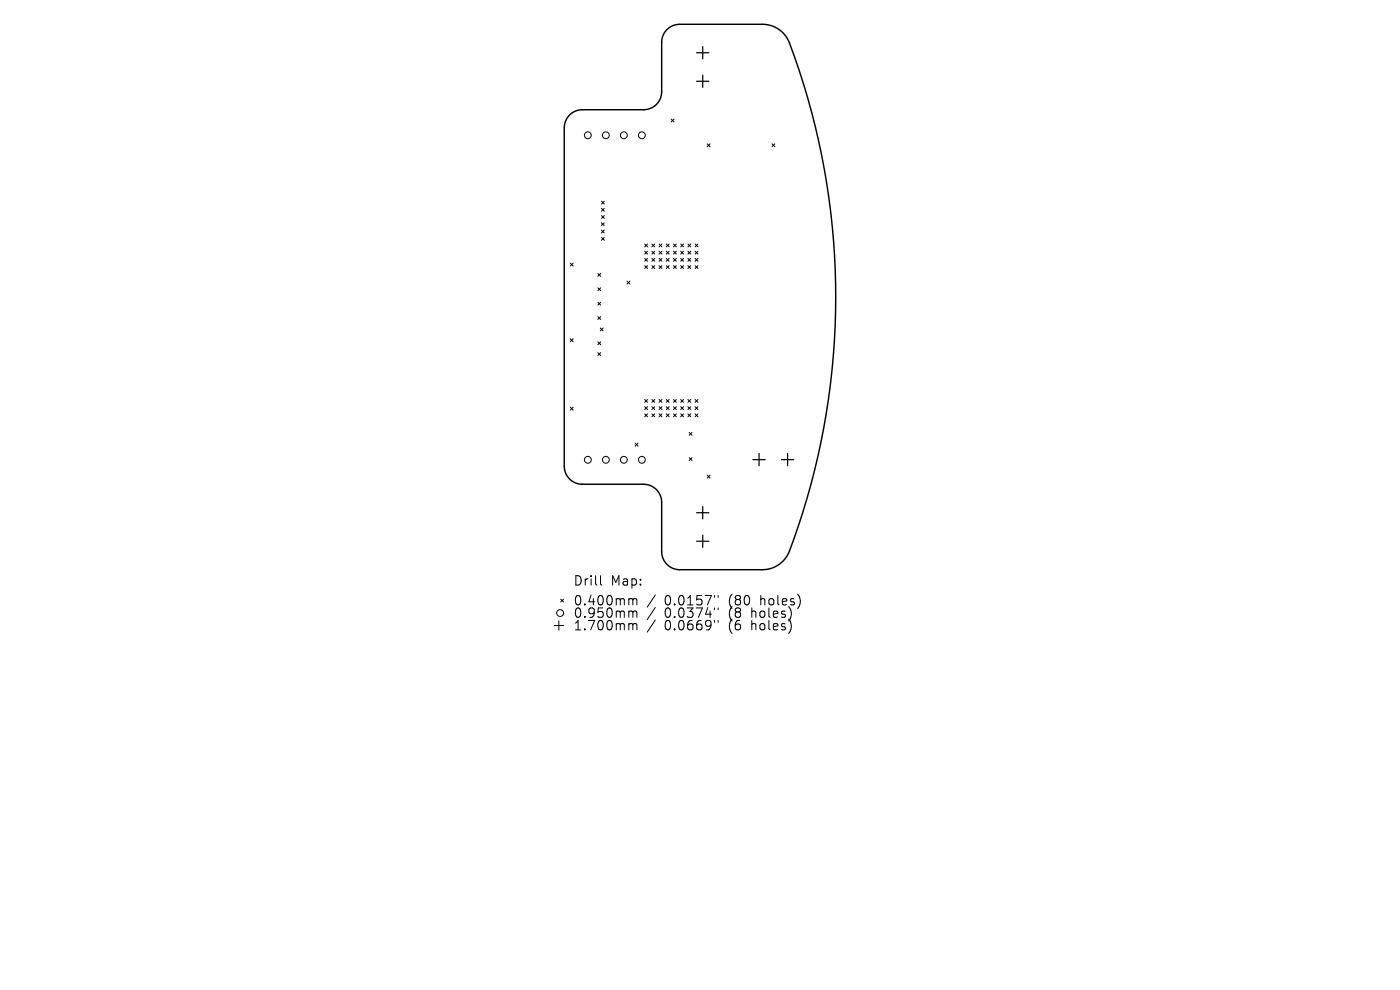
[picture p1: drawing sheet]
<svg xmlns="http://www.w3.org/2000/svg" width="297mm" height="210mm" viewBox="0 0 297 210" stroke-linecap="round" stroke-linejoin="round" font-family="sans-serif">
<defs><g id="words">
<g font-size="2.8">
<text x="121.6" y="124.5">Drill</text>
<text x="129.6" y="124.5">Map:</text>
<text x="121.6" y="128.7">0.400mm</text>
<text x="121.6" y="131.3">0.950mm</text>
<text x="141" y="128.7">0.0157&quot;</text>
<text x="141" y="131.3">0.0374&quot;</text>
<text x="154.7" y="128.7">(80</text>
<text x="154.7" y="131.3">(8</text>
<text x="159.7" y="131.3">holes)</text>
<text x="161.6" y="128.7">holes)</text>
<text x="121.6" y="134">1.700mm</text>
<text x="141" y="134">0.0669&quot;</text>
<text x="154.7" y="134">(6</text>
<text x="159.7" y="134">holes)</text>
</g>
</g></defs>
<path d="M120.8 24.4l1.2-.8 1.4-.3h13.2a3.8 3.8 0 0 0 3.8-3.8v-10.5a3.8 3.8 0 0 1 3.8-3.8h17.6a6.1 6.1 0 0 1 5.7 3.9 152.6 152.6 0 0 1-.3 108.4 6.1 6.1 0 0 1-5.4 3.4h-17.6a3.8 3.8 0 0 1-3.8-3.9v-10.5a3.8 3.8 0 0 0-3.8-3.8h-13.1a3.8 3.8 0 0 1-3.8-3.8v-71.8l.3-1.4z" fill="none" stroke="#000" stroke-width=".31"/>
<g fill="none" stroke="#000" stroke-width=".21">
<path d="M142.4 25.3l.6 .6M143 25.3l-.6 .6M150 30.5l.6 .6M150.6 30.5l-.6 .6M163.8 30.5l.6 .6M164.4 30.5l-.6 .6M121 55.8l.6 .6M121.6 55.8l-.6 .6M126.8 58l.6 .6M127.4 58l-.6 .6M127.6 47.3l.6 .6M127.6 48.8l.6 .6"/>
<path d="M127.6 44.2l.6 .6M127.6 42.7l.6 .6M127.6 50.4l.6 .6M127.6 45.7l.6 .6M128.2 47.3l-.6 .6M128.2 48.8l-.6 .6M128.2 44.2l-.6 .6M128.2 42.7l-.6 .6M128.2 50.4l-.6 .6M128.2 45.7l-.6 .6M133 59.6l.6 .7M133.6 59.6l-.6 .7"/>
<path d="M136.8 53.3l.6 .6M136.8 51.8l.6 .6M136.8 54.8l.6 .6M136.8 56.3l.6 .7M137.4 51.8l-.6 .6M137.4 53.3l-.6 .6M137.4 54.8l-.6 .6M137.4 56.3l-.6 .7M138.3 54.8l.6 .6M138.3 53.3l.6 .6M138.3 56.3l.6 .7M138.3 51.8l.6 .6"/>
<path d="M138.9 51.8l-.6 .6M138.9 53.3l-.6 .6M138.9 54.8l-.6 .6M138.9 56.3l-.6 .7M139.8 56.3l.6 .7M139.8 54.8l.6 .6M139.8 53.3l.6 .6M139.8 51.8l.6 .6M140.4 51.8l-.6 .6M140.4 53.3l-.6 .6M140.4 54.8l-.6 .6M140.4 56.3l-.6 .7"/>
<path d="M141.3 56.3l.7 .7M141.3 54.8l.7 .6M141.3 53.3l.7 .6M141.3 51.8l.7 .6M142 51.8l-.7 .6M142 53.3l-.7 .6M142 54.8l-.7 .6M142 56.3l-.7 .7M142.9 56.3l.6 .7M142.9 54.8l.6 .6M142.9 53.3l.6 .6M142.9 51.8l.6 .6"/>
<path d="M143.5 51.8l-.6 .6M143.5 53.3l-.6 .6M143.5 54.8l-.6 .6M143.5 56.3l-.6 .7M144.4 56.3l.6 .7M144.4 54.8l.6 .6M144.4 53.3l.6 .6M144.4 51.8l.6 .6M145 51.8l-.6 .6M145 53.3l-.6 .6M145 54.8l-.6 .6M145 56.3l-.6 .7"/>
<path d="M145.9 56.3l.6 .7M145.9 54.8l.6 .6M145.9 53.3l.6 .6M145.9 51.8l.6 .6M146.5 51.8l-.6 .6M146.5 53.3l-.6 .6M146.5 54.8l-.6 .6M146.5 56.3l-.6 .7M147.5 56.3l.6 .7M147.5 54.8l.6 .6M147.5 53.3l.6 .6M147.5 51.8l.6 .6"/>
<path d="M148.1 51.8l-.6 .6M148.1 53.3l-.6 .6M148.1 54.8l-.6 .6M148.1 56.3l-.6 .7M121 71.9l.6 .6M121.6 71.9l-.6 .6M126.8 61.1l.6 .6M126.8 64.1l.6 .6M126.8 67.2l.6 .6M126.8 72.5l.6 .6M126.8 74.8l.6 .6M127.3 69.6l.7 .6"/>
<path d="M127.4 61.1l-.6 .6M127.4 64.1l-.6 .6M127.4 67.2l-.6 .6M127.4 72.5l-.6 .6M127.4 74.8l-.6 .6M128 69.6l-.7 .6M121 86.4l.6 .6M121.6 86.4l-.6 .6M134.7 94l.7 .6M135.4 94l-.7 .6M136.8 84.7l.6 .7M136.8 86.3l.6 .6"/>
<path d="M136.8 87.8l.6 .6M137.4 84.7l-.6 .7M137.4 86.3l-.6 .6M137.4 87.8l-.6 .6M138.3 86.3l.6 .6M138.3 87.8l.6 .6M138.3 84.7l.6 .7M138.9 84.7l-.6 .7M138.9 86.3l-.6 .6M138.9 87.8l-.6 .6M139.8 87.8l.6 .6M139.8 86.3l.6 .6"/>
<path d="M139.8 84.7l.6 .7M140.4 84.7l-.6 .7M140.4 86.3l-.6 .6M140.4 87.8l-.6 .6M141.3 87.8l.7 .6M141.3 86.3l.7 .6M141.3 84.7l.7 .7M142 84.7l-.7 .7M142 86.3l-.7 .6M142 87.8l-.7 .6M142.9 87.8l.6 .6M142.9 84.7l.6 .7"/>
<path d="M142.9 86.3l.6 .6M143.5 84.7l-.6 .7M143.5 86.3l-.6 .6M143.5 87.8l-.6 .6M144.4 86.3l.6 .6M144.4 87.8l.6 .6M144.4 84.7l.6 .7M145 84.7l-.6 .7M145 86.3l-.6 .6M145 87.8l-.6 .6M145.9 87.8l.6 .6M145.9 86.3l.6 .6"/>
<path d="M145.9 84.7l.6 .7M146.2 91.7l.6 .6M146.2 97.1l.6 .6M146.5 84.7l-.6 .7M146.5 86.3l-.6 .6M146.5 87.8l-.6 .6M146.8 91.7l-.6 .6M146.8 97.1l-.6 .6M147.5 87.8l.6 .6M147.5 84.7l.6 .7M147.5 86.3l.6 .6M148.1 84.7l-.6 .7"/>
<path d="M148.1 86.3l-.6 .6M148.1 87.8l-.6 .6M150 100.8l.6 .6M150.6 100.8l-.6 .6M117.6 132.7h2M118.6 131.7v2M118.9 127.1l.7 .6M119.6 127.1l-.7 .6M127.4 122.1v1.7l.3 .3M133.7 127h.3l.3 .3M133.7 129.6h.3l.3 .3M133.7 132.3h.3l.3 .3"/>
<path d="M134.3 127.3l.2-.3 .5 .1 .1 1.2M134.3 127.3v1M134.3 129.9v1.1M134.3 132.6v1M134.3 129.9l.2-.3 .5 .1 .1 1.3M134.3 132.6l.2-.3 .5 .1 .1 1.2M139 126.2l-1.7 2.6M139 128.9l-1.7 2.5M139 131.5l-1.7 2.6M151.6 126.3v.4M151.6 129v.3M151.6 131.6v.4"/>
<path d="M152.4 126.3v.4M152.4 129v.3M152.4 131.6v.4"/>
<circle cx="124.7" cy="28.7" r=".73"/>
<circle cx="128.5" cy="28.7" r=".73"/>
<circle cx="132.3" cy="28.7" r=".73"/>
<circle cx="136.2" cy="28.7" r=".73"/>
<circle cx="124.7" cy="97.5" r=".73"/>
<circle cx="128.5" cy="97.5" r=".73"/>
<circle cx="132.3" cy="97.5" r=".73"/>
<circle cx="136.2" cy="97.5" r=".73"/>
<circle cx="118.8" cy="130" r=".73"/>
</g>
<path d="M147.8 11.2h2.6M147.8 17.2h2.6M149.1 9.9v2.6M149.1 15.9v2.6M159.7 97.5h2.6M161 96.2v2.6M165.8 97.5h2.6M167.1 96.2v2.6M147.8 108.8h2.6M147.8 114.8h2.6M149.1 107.5v2.6M149.1 113.5v2.6" fill="none" stroke="#000" stroke-width=".26"/>
<use href="#words"/>
</svg>
